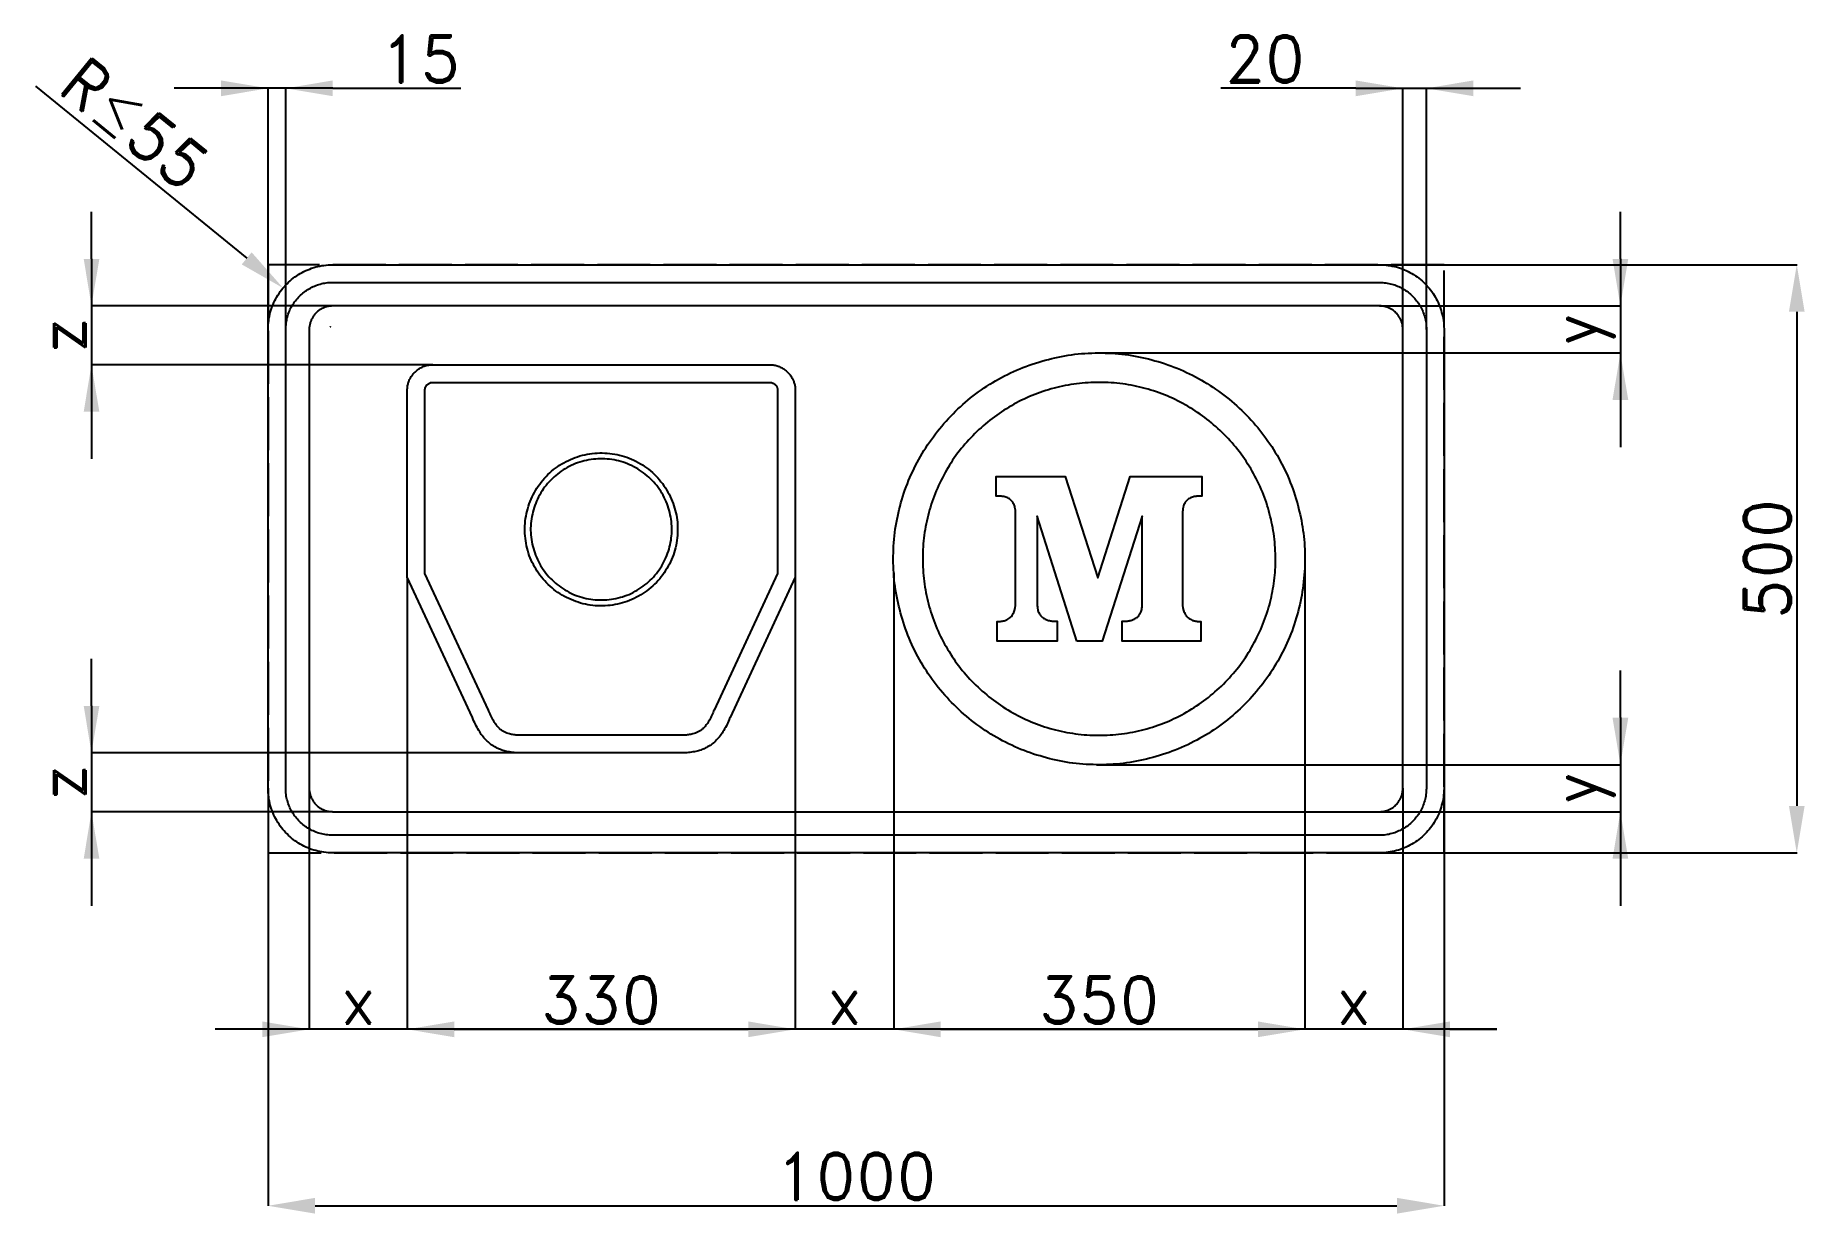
# Model space of a CAD drawing. Header units: millimetres. Extents: x -198 to 1307, y -307 to 695.
import ezdxf

# ---------------------------------------------------------------- set-up
doc = ezdxf.new("R2010")
doc.units = ezdxf.units.MM
doc.header["$LTSCALE"] = 5
doc.linetypes.add('ACAD_ISO02W100', pattern=[15, 12, -3])
doc.layers.add('Kóty', color=2, linetype='Continuous')
doc.layers.add('Značka', color=7, linetype='Continuous')
doc.styles.get("Standard").update_dxf_attribs({"font": 'romand.shx', "height": 40})
doc.dimstyles.get("Standard").update_dxf_attribs({"dimtxt": 40, "dimasz": 40, "dimexe": 0.18, "dimexo": 0.0625, "dimgap": 5, "dimtad": 1, "dimdec": 0, "dimzin": 0, "dimdsep": 46, "dimtxsty": 'Standard', "dimcen": 0.09, "dimadec": 0, "dimazin": 0, "dimtfac": 1, "dimtdec": 0, "dimtofl": 0, "dimtmove": 0, "dimatfit": 3, "dimfxl": 1, "dimtolj": 1, "dimtzin": 0, "dimarcsym": 0})

msp = doc.modelspace()

# ---------------------------------------------------------------- texts
at = {"layer": 'Kóty', "char_height": 40, "attachment_point": 5}
for s, insert in [('\\A1;15', (129.5, 675)), ('\\A1;20', (847.6, 675)), ('\\A1;x', (76.7, -125))]:
    msp.add_mtext(s, dxfattribs=dict(at, insert=insert))
for s, insert, rotation in [('\\A1;R{\\A0;≤}55', (-113.4, 619.9), 320.8489), ('\\A1;y', (1118.3, 445), 90), ('\\A1;z', (-175.2, 440), 90), ('\\A1;z', (-175.2, 60), 90), ('\\A1;y', (1118.3, 55), 90)]:
    msp.add_mtext(s, dxfattribs=dict(at, insert=insert, rotation=rotation))

# ---------------------------------------------------------------- blocks, each defined once
blk = doc.blocks.new('*D0')
at = {"layer": 'Defpoints', "color": 0, "transparency": 16777216}
for p in [(0, 55), (1000, 55), (1000, -300)]:
    blk.add_point(p, dxfattribs=at)
at = {"layer": 'Kóty', "color": 0, "lineweight": -2, "transparency": 16777216}
for p, q in [((0, 54.9), (0, -300.2)), ((1000, 54.9), (1000, -300.2)), ((40, -300), (960, -300))]:
    blk.add_line(p, q, dxfattribs=at)
at = {"layer": 'Kóty', "color": 0, "transparency": 16777216}
for points in [[(40, -293.3), (40, -306.7), (0, -300)], [(960, -293.3), (960, -306.7), (1000, -300)]]:
    blk.add_solid(points, dxfattribs=at)
at = {"layer": 'Kóty', "color": 0, "transparency": 16777216, "insert": (500, -275), "char_height": 40, "attachment_point": 5}
blk.add_mtext('\\A1;1000', dxfattribs=at)
blk = doc.blocks.new('*D1')
at = {"layer": 'Defpoints', "color": 0, "transparency": 16777216}
for p in [(945, 500), (945, 0), (1300, 0)]:
    blk.add_point(p, dxfattribs=at)
at = {"layer": 'Kóty', "color": 0, "lineweight": -2, "transparency": 16777216}
for p, q in [((945.1, 500), (1300.2, 500)), ((1300, 460), (1300, 40)), ((945.1, 0), (1300.2, 0))]:
    blk.add_line(p, q, dxfattribs=at)
at = {"layer": 'Kóty', "color": 0, "transparency": 16777216}
for points in [[(1293.3, 460), (1306.7, 460), (1300, 500)], [(1293.3, 40), (1306.7, 40), (1300, 0)]]:
    blk.add_solid(points, dxfattribs=at)
at = {"layer": 'Kóty', "color": 0, "transparency": 16777216, "insert": (1275, 250), "char_height": 40, "attachment_point": 5, "rotation": 90}
blk.add_mtext('\\A1;500', dxfattribs=at)
blk = doc.blocks.new('*D2')
at = {"layer": 'Defpoints', "color": 0, "transparency": 16777216}
for p in [(448.3, 278.9), (118.3, 234.3), (448.3, -150)]:
    blk.add_point(p, dxfattribs=at)
at = {"layer": 'Kóty', "color": 0, "lineweight": -2, "transparency": 16777216}
for p, q in [((448.3, 278.8), (448.3, -150.2)), ((118.3, 234.2), (118.3, -150.2)), ((158.3, -150), (408.3, -150))]:
    blk.add_line(p, q, dxfattribs=at)
at = {"layer": 'Kóty', "color": 0, "transparency": 16777216}
for points in [[(158.3, -143.3), (158.3, -156.7), (118.3, -150)], [(408.3, -143.3), (408.3, -156.7), (448.3, -150)]]:
    blk.add_solid(points, dxfattribs=at)
at = {"layer": 'Kóty', "color": 0, "transparency": 16777216, "insert": (283.3, -125), "char_height": 40, "attachment_point": 5}
blk.add_mtext('\\A1;330', dxfattribs=at)
blk = doc.blocks.new('*D3')
at = {"layer": 'Defpoints', "color": 0, "transparency": 16777216}
for p in [(448.3, 278.9), (532, 238.1), (532, -150)]:
    blk.add_point(p, dxfattribs=at)
at = {"layer": 'Kóty', "color": 0, "lineweight": -2, "transparency": 16777216}
for p, q in [((448.3, 278.8), (448.3, -150.2)), ((532, 238), (532, -150.2)), ((408.3, -150), (368.3, -150)), ((572, -150), (612, -150))]:
    blk.add_line(p, q, dxfattribs=at)
at = {"layer": 'Kóty', "color": 0, "transparency": 16777216}
for points in [[(408.3, -143.3), (408.3, -156.7), (448.3, -150)], [(572, -143.3), (572, -156.7), (532, -150)]]:
    blk.add_solid(points, dxfattribs=at)
at = {"layer": 'Kóty', "color": 0, "transparency": 16777216, "insert": (490.2, -125), "char_height": 40, "attachment_point": 5}
blk.add_mtext('\\A1;x', dxfattribs=at)
blk = doc.blocks.new('*D4')
at = {"layer": 'Defpoints', "color": 0, "transparency": 16777216}
for p in [(881.7, 247.7), (532, 238.1), (881.7, -150)]:
    blk.add_point(p, dxfattribs=at)
at = {"layer": 'Kóty', "color": 0, "lineweight": -2, "transparency": 16777216}
for p, q in [((881.7, 247.6), (881.7, -150.2)), ((532, 238), (532, -150.2)), ((572, -150), (841.7, -150))]:
    blk.add_line(p, q, dxfattribs=at)
at = {"layer": 'Kóty', "color": 0, "transparency": 16777216}
for points in [[(572, -143.3), (572, -156.7), (532, -150)], [(841.7, -143.3), (841.7, -156.7), (881.7, -150)]]:
    blk.add_solid(points, dxfattribs=at)
at = {"layer": 'Kóty', "color": 0, "transparency": 16777216, "insert": (706.8, -125), "char_height": 40, "attachment_point": 5}
blk.add_mtext('\\A1;350', dxfattribs=at)
blk = doc.blocks.new('*D5')
at = {"layer": 'Defpoints', "color": 0, "transparency": 16777216}
for p in [(881.7, 247.6), (965, 55), (965, -150)]:
    blk.add_point(p, dxfattribs=at)
at = {"layer": 'Kóty', "color": 0, "lineweight": -2, "transparency": 16777216}
for p, q in [((881.7, 247.6), (881.7, -150.2)), ((965, 54.9), (965, -150.2)), ((841.7, -150), (801.7, -150)), ((1005, -150), (1045, -150))]:
    blk.add_line(p, q, dxfattribs=at)
at = {"layer": 'Kóty', "color": 0, "transparency": 16777216}
for points in [[(841.7, -143.3), (841.7, -156.7), (881.7, -150)], [(1005, -143.3), (1005, -156.7), (965, -150)]]:
    blk.add_solid(points, dxfattribs=at)
at = {"layer": 'Kóty', "color": 0, "transparency": 16777216, "insert": (923.3, -125), "char_height": 40, "attachment_point": 5}
blk.add_mtext('\\A1;x', dxfattribs=at)

# ---------------------------------------------------------------- dimensions: what is measured, and where the dimension line sits
at = {"layer": 'Kóty'}
dim = msp.add_linear_dim(base=(1300, 0), p1=(945, 500), p2=(945, 0), angle=90, dimstyle='Standard', dxfattribs=at)
dim.commit()
dim.dimension.update_dxf_attribs({"geometry": '*D1', "text_midpoint": (1275, 250)})
for base, p1, p2, picture, middle in [((448.3, -150), (118.3, 234.3), (448.3, 278.9), '*D2', (283.3, -125)), ((881.7, -150), (532, 238.1), (881.7, 247.7), '*D4', (706.8, -125)), ((1000, -300), (0, 55), (1000, 55), '*D0', (500, -275))]:
    dim = msp.add_linear_dim(base=base, p1=p1, p2=p2, dimstyle='Standard', dxfattribs=at)
    dim.commit()
    dim.dimension.update_dxf_attribs({"geometry": picture, "text_midpoint": middle})
for base, p1, p2, picture, middle in [((532, -150), (448.3, 278.9), (532, 238.1), '*D3', (490.2, -125)), ((965, -150), (881.7, 247.6), (965, 55), '*D5', (923.3, -125))]:
    dim = msp.add_linear_dim(base=base, p1=p1, p2=p2, text='x', dimstyle='Standard', dxfattribs=at)
    dim.commit()
    dim.dimension.update_dxf_attribs({"geometry": picture, "text_midpoint": middle})

# ---------------------------------------------------------------- linework, layer by layer
at = {"layer": 'Kóty'}
for p, q in [((-197.9, 651.8), (-18.2, 505.5)), ((55, 650), (-80, 650)), ((0, 445.1), (0, 650.2)), ((15, 445.1), (15, 650.2)), ((55, 650), (164, 650)), ((925, 650), (810.2, 650)), ((925, 650), (1065, 650)), ((965, 445.1), (965, 650.2)), ((985, 445.1), (985, 650.2)), ((-150.2, 505), (-150.2, 545)), ((1150, 505), (1150, 545)), ((-150.2, 505), (-150.2, 335)), ((1150, 505), (1150, 345)), ((54.9, 465), (-150.4, 465)), ((945.1, 465), (1150.2, 465)), ((53.1, 447.3), (53.3, 447.3)), ((53.2, 447.2), (53.2, 447.4)), ((709, 425), (1150.2, 425)), ((140, 415), (-150.4, 415)), ((118.3, 234.2), (118.3, -150.2)), ((-150.2, 125), (-150.2, 165)), ((1150, 115), (1150, 155)), ((-150.2, 125), (-150.2, -45)), ((1150, 115), (1150, -45)), ((225.8, 85), (-150.4, 85)), ((704.4, 75), (1150.2, 75)), ((35, 54.9), (35, -150.2)), ((54.9, 35), (-150.4, 35)), ((945.1, 35), (1150.2, 35)), ((1045, -150), (-45, -150)), ((158.3, -150), (198.3, -150))]:
    msp.add_line(p, q, dxfattribs=at)
for points in [[(-40, 656.7), (-40, 643.3), (0, 650)], [(55, 656.7), (55, 643.3), (15, 650)], [(925, 656.7), (925, 643.3), (965, 650)], [(1025, 656.7), (1025, 643.3), (985, 650)], [(-156.8, 505), (-143.5, 505), (-150.2, 465)], [(-14, 510.6), (-22.4, 500.3), (12.8, 480.2)], [(1143.3, 505), (1156.7, 505), (1150, 465)], [(1143.3, 385), (1156.7, 385), (1150, 425)], [(-156.8, 375), (-143.5, 375), (-150.2, 415)], [(-156.8, 125), (-143.5, 125), (-150.2, 85)], [(1143.3, 115), (1156.7, 115), (1150, 75)], [(-156.8, -5), (-143.5, -5), (-150.2, 35)], [(1143.3, -5), (1156.7, -5), (1150, 35)], [(-5, -143.3), (-5, -156.7), (35, -150)], [(158.3, -143.3), (158.3, -156.7), (118.3, -150)]]:
    msp.add_solid(points, dxfattribs=at)
at = {"layer": 'Značka', "color": 7, "linetype": 'ACAD_ISO02W100', "ltscale": 0.75}
msp.add_lwpolyline([(0, 0), (1000, 0), (1000, 500), (0, 500)], close=True, dxfattribs=at)
at = {"layer": 'Značka', "color": 5}
for points in [[(55, 0), (54.8, 0), (54.6, 0, -0.03218), (47.5, 0.5, -0.035443), (40.5, 1.9, -0.036267), (33.7, 4.2, -0.03442), (27.4, 7.4, -0.033722), (21.4, 11.4, -0.034085), (16.1, 16.1, -0.034209), (11.4, 21.4, -0.034229), (7.4, 27.4, -0.034044), (4.3, 33.7, -0.033412), (1.9, 40.5, -0.034127), (0.5, 47.5, -0.036745), (0, 54.6), (0, 54.8), (0, 55), (0, 445), (0, 445.2), (0, 445.4, -0.03218), (0.5, 452.5, -0.035443), (1.9, 459.5, -0.036267), (4.2, 466.3, -0.03442), (7.4, 472.6, -0.033724), (11.4, 478.6, -0.034088), (16.1, 483.9, -0.034206), (21.4, 488.6, -0.034232), (27.4, 492.6, -0.034049), (33.7, 495.7, -0.033416), (40.5, 498.1, -0.034129), (47.5, 499.5, -0.036747), (54.6, 500), (54.8, 500), (55, 500), (945, 500), (945.2, 500), (945.4, 500, -0.032179), (952.5, 499.5, -0.035446), (959.5, 498.1, -0.036264), (966.3, 495.8, -0.034421), (972.6, 492.6, -0.033716), (978.6, 488.6, -0.034086), (983.9, 483.9, -0.034212), (988.6, 478.6, -0.034226), (992.6, 472.6, -0.034042), (995.7, 466.3, -0.033411), (998, 459.5, -0.034124), (999.5, 452.5, -0.036743), (1000, 445.4), (1000, 445.2), (1000, 445), (1000, 55), (1000, 54.8), (1000, 54.6, -0.032188), (999.5, 47.5, -0.035446), (998, 40.5, -0.036274), (995.8, 33.7, -0.034416), (992.6, 27.4, -0.033728), (988.6, 21.4, -0.034092), (983.9, 16.1, -0.034208), (978.6, 11.4, -0.03423), (972.6, 7.4, -0.034041), (966.3, 4.3, -0.033411), (959.5, 1.9, -0.034128), (952.5, 0.5, -0.036745), (945.4, 0), (945.2, 0), (945, 0), (55, 0)], [(55, 15), (54.8, 15), (54.7, 15, -0.03218), (49.5, 15.4, -0.035444), (44.4, 16.4, -0.036267), (39.5, 18.1, -0.03442), (34.9, 20.4, -0.033721), (30.6, 23.3, -0.034085), (26.7, 26.7, -0.034209), (23.3, 30.6, -0.034229), (20.4, 34.9, -0.034044), (18.1, 39.5, -0.033412), (16.4, 44.4, -0.034127), (15.3, 49.5, -0.036745), (15, 54.7), (15, 54.8), (15, 55), (15, 445), (15, 445.2), (15, 445.3, -0.03218), (15.4, 450.5, -0.035443), (16.4, 455.6, -0.036267), (18.1, 460.5, -0.034424), (20.4, 465.1, -0.033722), (23.3, 469.4, -0.034083), (26.7, 473.3, -0.034209), (30.6, 476.7, -0.034227), (34.9, 479.6, -0.034042), (39.5, 481.9, -0.033411), (44.4, 483.6, -0.034123), (49.5, 484.7, -0.036741), (54.7, 485), (54.8, 485), (55, 485), (945, 485), (945.2, 485), (945.3, 485, -0.032174), (950.5, 484.6, -0.035443), (955.6, 483.6, -0.036265), (960.5, 481.9, -0.034414), (965.1, 479.6, -0.033719), (969.4, 476.7, -0.034082), (973.3, 473.3, -0.034215), (976.7, 469.4, -0.034226), (979.6, 465.1, -0.03405), (981.9, 460.5, -0.033405), (983.6, 455.6, -0.034129), (984.7, 450.5, -0.036741), (985, 445.3), (985, 445.2), (985, 445), (985, 55), (985, 54.8), (985, 54.7, -0.032179), (984.6, 49.5, -0.035442), (983.6, 44.4, -0.03626), (981.9, 39.5, -0.034413), (979.6, 34.9, -0.033721), (976.7, 30.6, -0.034079), (973.3, 26.7, -0.03421), (969.4, 23.3, -0.034232), (965.1, 20.4, -0.034047), (960.5, 18.1, -0.033414), (955.6, 16.4, -0.034126), (950.5, 15.3, -0.036746), (945.3, 15), (945.2, 15), (945, 15), (55, 15)], [(55, 35), (945, 35), (945.1, 35), (945.2, 35, 0.032177), (947.7, 35.2, 0.035444), (950.3, 35.7, 0.036265), (952.7, 36.5, 0.034422), (955, 37.7, 0.03373), (957.2, 39.1, 0.034072), (959.1, 40.9, 0.034204), (960.9, 42.8, 0.034223), (962.3, 45, 0.034048), (963.5, 47.3), (964.3, 49.7), (964.8, 52.3, 0.036741), (965, 54.8), (965, 54.9), (965, 55), (965, 445), (965, 445.1), (965, 445.2, 0.032179), (964.8, 447.7, 0.035443), (964.3, 450.3, 0.036259), (963.5, 452.7, 0.034419), (962.3, 455, 0.033729), (960.9, 457.2, 0.034073), (959.1, 459.1, 0.034191), (957.2, 460.9, 0.034225), (955, 462.3, 0.034056), (952.7, 463.5, 0.033414), (950.3, 464.3, 0.034128), (947.7, 464.8, 0.036743), (945.2, 465), (945.1, 465), (945, 465), (55, 465), (54.9, 465), (54.8, 465, 0.032179), (52.3, 464.8, 0.035442), (49.7, 464.3, 0.036259), (47.3, 463.5, 0.034414), (45, 462.3, 0.03372), (42.8, 460.9, 0.034079), (40.9, 459.1, 0.03421), (39.1, 457.2, 0.034232), (37.7, 455, 0.034046), (36.5, 452.7, 0.033413), (35.7, 450.3, 0.034126), (35.2, 447.7, 0.036744), (35, 445.2), (35, 445.1), (35, 445), (35, 55), (35, 54.9), (35, 54.8, 0.032179), (35.2, 52.3, 0.035443), (35.7, 49.7, 0.036265), (36.5, 47.3, 0.034421), (37.7, 45, 0.033719), (39.1, 42.8, 0.034086), (40.9, 40.9, 0.034208), (42.8, 39.1, 0.034229), (45, 37.7, 0.034044), (47.3, 36.5, 0.033412), (49.7, 35.7, 0.034128), (52.3, 35.2, 0.036744), (54.8, 35), (54.9, 35), (55, 35)]]:
    msp.add_lwpolyline(points, format="xyb", dxfattribs=at)
at = {"layer": 'Značka', "color": 51}
for points in [[(881.7, 250), (881.7, 248.9), (881.7, 247.7, -0.032166), (879.9, 224.9, -0.035722), (875.1, 202.5, -0.036663), (867.6, 180.9, -0.034754), (857.1, 160.5, -0.034037), (844.1, 141.6, -0.034452), (828.8, 124.6, -0.03456), (811.4, 109.7, -0.034427), (792.2, 97.3, -0.034389), (771.5, 87.4, -0.034419), (749.7, 80.4, -0.034424), (727.2, 76.1, -0.034417), (704.4, 75, -0.034415), (681.5, 76.7, -0.034417), (659.2, 81.6, -0.034418), (637.6, 89.1, -0.034418), (617.2, 99.6, -0.034415), (598.3, 112.5, -0.034416), (581.3, 127.9, -0.034416), (566.4, 145.2, -0.034417), (554, 164.5, -0.03442), (544.1, 185.1, -0.034417), (537.1, 206.9, -0.034414), (532.8, 229.4, -0.034418), (531.7, 252.3, -0.034418), (533.4, 275.1, -0.034417), (538.2, 297.5, -0.034418), (545.8, 319.1, -0.034417), (556.3, 339.5, -0.034417), (569.2, 358.4, -0.034414), (584.6, 375.4, -0.034416), (601.9, 390.3, -0.034417), (621.2, 402.7, -0.034415), (641.8, 412.6, -0.034416), (663.6, 419.6, -0.034416), (686.1, 423.9, -0.034416), (709, 425, -0.034417), (731.8, 423.3, -0.034418), (754.2, 418.4, -0.034416), (775.8, 410.9, -0.034417), (796.1, 400.4, -0.034415), (815.1, 387.5, -0.034404), (832, 372.1, -0.034414), (846.9, 354.8, -0.034489), (859.4, 335.5, -0.03442), (869.3, 314.9, -0.034074), (876.3, 293.1, -0.032794), (880.4, 271.7, -0.034265), (881.7, 250)], [(881.7, 250), (881.7, 248.9), (881.7, 247.7, -0.032166), (879.9, 224.9, -0.035722), (875.1, 202.5, -0.036663), (867.6, 180.9, -0.034754), (857.1, 160.5, -0.034037), (844.1, 141.6, -0.034452), (828.8, 124.6, -0.03456), (811.4, 109.7, -0.034427), (792.2, 97.3, -0.034389), (771.5, 87.4, -0.034419), (749.7, 80.4, -0.034424), (727.2, 76.1, -0.034417), (704.4, 75, -0.034415), (681.5, 76.7, -0.034417), (659.2, 81.6, -0.034418), (637.6, 89.1, -0.034418), (617.2, 99.6, -0.034415), (598.3, 112.5, -0.034416), (581.3, 127.9, -0.034416), (566.4, 145.2, -0.034417), (554, 164.5, -0.03442), (544.1, 185.1, -0.034417), (537.1, 206.9, -0.034414), (532.8, 229.4, -0.034418), (531.7, 252.3, -0.034418), (533.4, 275.1, -0.034417), (538.2, 297.5, -0.034418), (545.8, 319.1, -0.034417), (556.3, 339.5, -0.034417), (569.2, 358.4, -0.034414), (584.6, 375.4, -0.034416), (601.9, 390.3, -0.034417), (621.2, 402.7, -0.034415), (641.8, 412.6, -0.034416), (663.6, 419.6, -0.034416), (686.1, 423.9, -0.034416), (709, 425, -0.034417), (731.8, 423.3, -0.034418), (754.2, 418.4, -0.034416), (775.8, 410.9, -0.034417), (796.1, 400.4, -0.034415), (815.1, 387.5, -0.034404), (832, 372.1, -0.034414), (846.9, 354.8, -0.034489), (859.4, 335.5, -0.03442), (869.3, 314.9, -0.034074), (876.3, 293.1, -0.032794), (880.4, 271.7, -0.034265), (881.7, 250)], [(856.7, 250), (856.7, 251), (856.7, 252, 0.032167), (855.2, 271.5, 0.035721), (851, 290.7, 0.036666), (844.6, 309.3, 0.034753), (835.6, 326.7, 0.03404), (824.5, 342.9, 0.034454), (811.3, 357.4, 0.034563), (796.5, 370.2, 0.034426), (780, 380.9, 0.03439), (762.3, 389.4, 0.034418), (743.6, 395.4, 0.034424), (724.3, 399, 0.034417), (704.7, 400, 0.034413), (685.1, 398.5, 0.034417), (666, 394.4, 0.034419), (647.4, 387.9, 0.034416), (630, 378.9, 0.034416), (613.8, 367.8, 0.034417), (599.2, 354.7, 0.034415), (586.4, 339.8, 0.034421), (575.8, 323.3, 0.034417), (567.3, 305.6, 0.034415), (561.3, 286.9, 0.034418), (557.6, 267.6, 0.034419), (556.7, 248, 0.034418), (558.2, 228.5, 0.034417), (562.3, 209.3, 0.034417), (568.8, 190.8, 0.034414), (577.8, 173.3, 0.034417), (588.8, 157.1, 0.034415), (602, 142.6, 0.034415), (616.9, 129.8, 0.034416), (633.4, 119.1, 0.034418), (651.1, 110.6, 0.034417), (669.7, 104.6, 0.034417), (689, 101, 0.034416), (708.6, 100, 0.034416), (728.2, 101.5, 0.034418), (747.4, 105.6, 0.034416), (765.9, 112.1, 0.034415), (783.4, 121.1, 0.034418), (799.6, 132.2, 0.034405), (814.1, 145.3, 0.034413), (826.9, 160.2, 0.034491), (837.5, 176.7, 0.034419), (846, 194.4, 0.034079), (852.1, 213.1, 0.032793), (855.6, 231.4, 0.034269), (856.7, 250)], [(687.9, 180), (654.1, 286.4), (654.1, 212.2), (654.1, 211.7), (654.1, 211.2, 0.022998), (654.2, 209.1, 0.031088), (654.5, 207, 0.030826), (655, 205.3, 0.036263), (655.7, 203.7, 0.03685), (656.5, 202.4, 0.039466), (657.5, 201.2, 0.039201), (658.7, 200.1, 0.035556), (660, 199.2, 0.038453), (661.8, 198.3, 0.029613), (663.7, 197.7, 0.035719), (666.8, 197.1, 0.027141), (670, 196.9), (670.5, 196.9), (671, 196.9), (671, 180), (620, 180), (620, 196.7), (620.5, 196.7), (621, 196.7, 0.018177), (622.7, 196.8, 0.021913), (624.4, 197.1, 0.024552), (626, 197.4, 0.028651), (627.5, 197.9, 0.038257), (629.2, 198.7, 0.0441), (630.8, 199.8, 0.042762), (632.1, 201, 0.040135), (633.1, 202.5, 0.041549), (634.1, 204.3, 0.033178), (634.8, 206.2, 0.03458), (635.4, 208.8, 0.027991), (635.6, 211.5), (635.7, 211.9), (635.7, 212.3), (635.7, 287.6), (635.7, 288), (635.7, 288.5), (635.6, 290), (635.5, 291.5), (635.3, 292.6), (635.1, 293.6, 0.026406), (634.7, 295.2, 0.034261), (634, 296.8, 0.037153), (633.3, 298.1, 0.040586), (632.3, 299.3, 0.041728), (631.1, 300.4, 0.03874), (629.8, 301.3, 0.038297), (628.1, 302.1, 0.02955), (626.4, 302.7, 0.038374), (623.4, 303.2, 0.029309), (620.3, 303.4), (619.7, 303.4), (619.2, 303.4), (619.2, 320), (677.9, 320), (705.5, 233.9), (733.1, 320), (794.2, 320), (794.2, 303.4), (793.6, 303.4), (793, 303.4, 0.025927), (789.9, 303.2, 0.041595), (786.9, 302.7, 0.032), (785.2, 302.1, 0.038191), (783.5, 301.3, 0.037979), (782.2, 300.4, 0.041861), (781, 299.3, 0.040609), (780, 298.1, 0.036311), (779.2, 296.8, 0.033753), (778.6, 295.2), (778.2, 293.6), (778, 292.6), (777.8, 291.5), (777.7, 290), (777.6, 288.5), (777.6, 288), (777.6, 287.6), (777.6, 212.3), (777.6, 211.9), (777.6, 211.5, 0.025382), (777.9, 208.8, 0.036584), (778.5, 206.2, 0.035511), (779.2, 204.3, 0.042084), (780.2, 202.5, 0.039747), (781.2, 201, 0.041667), (782.5, 199.8, 0.048497), (784.3, 198.6, 0.043219), (786.2, 197.7, 0.023992), (787.5, 197.3, 0.01932), (788.9, 197.1, 0.020807), (790.5, 196.8, 0.020151), (792.2, 196.7), (792.7, 196.7), (793.3, 196.7), (793.3, 180), (726.4, 180), (726.4, 196.9), (726.9, 196.9), (727.4, 196.9, 0.02429), (730.6, 197.1, 0.038652), (733.7, 197.7, 0.032217), (735.6, 198.3, 0.039078), (737.4, 199.2, 0.035359), (738.7, 200, 0.03915), (739.9, 201.1, 0.039575), (740.9, 202.3, 0.037162), (741.7, 203.7, 0.036108), (742.4, 205.3), (742.9, 206.9, 0.029798), (743.2, 209), (743.4, 211.2), (743.4, 211.6), (743.4, 212.1), (743.4, 286.3), (709.3, 180), (687.9, 180)]]:
    msp.add_lwpolyline(points, format="xyb", dxfattribs=at)
at = {"layer": 'Značka', "color": 251}
for points in [[(448.3, 305.7), (448.3, 234.3), (392.9, 115.1), (392.5, 114.2), (392.2, 113.4, -0.015822), (389.7, 108, -0.02518), (386.7, 102.8, -0.028415), (383.9, 98.8, -0.035561), (380.5, 95.1, -0.038032), (376.8, 92, -0.039623), (372.7, 89.5, -0.032262), (368.9, 87.8, -0.026514), (365, 86.6, -0.027439), (360, 85.6, -0.023957), (354.9, 85.1, -0.003297), (353.9, 85, -0.001099), (352.9, 85), (213.7, 85), (212.8, 85), (211.8, 85.1, -0.02153), (206.7, 85.6, -0.029023), (201.7, 86.6, -0.028346), (197.7, 87.8, -0.031963), (194, 89.5, -0.038717), (189.8, 92, -0.03842), (186.2, 95.1, -0.035768), (182.8, 98.8, -0.026922), (180, 102.8, -0.023879), (177, 108, -0.017492), (174.5, 113.4), (174.1, 114.2), (173.8, 115.1), (118.3, 234.3), (118.3, 393.1), (118.3, 393.6, -0.004753), (118.4, 394.2, -0.035153), (118.7, 397.1, -0.036969), (119.4, 400, -0.034097), (120.4, 402.5, -0.032383), (121.8, 404.9, -0.039183), (123.8, 407.6, -0.040331), (126.2, 409.9, -0.040857), (128.9, 411.9, -0.040131), (131.9, 413.4, -0.044445), (135.4, 414.5, -0.049205), (139, 415), (139.5, 415), (140, 415), (246.6, 415), (426.6, 415), (427.2, 415, -0.004745), (427.7, 415, -0.043624), (431.3, 414.5, -0.046137), (434.7, 413.4, -0.043182), (437.8, 411.9, -0.04053), (440.5, 409.9, -0.03949), (442.9, 407.6, -0.040398), (444.9, 404.9, -0.032783), (446.2, 402.5, -0.031662), (447.2, 400, -0.035431), (448, 397.1, -0.039138), (448.3, 394.2), (448.3, 393.6), (448.3, 393.1), (448.3, 305.7)], [(433.3, 305.7), (433.3, 237.6), (379.3, 121.4), (378.8, 120.4), (378.4, 119.3, -0.0142), (376.4, 115, -0.026399), (374, 110.7, -0.02699), (372.1, 108.1, -0.038758), (370, 105.8, -0.036958), (368, 104.1, -0.039273), (365.8, 102.8, -0.033812), (363.5, 101.8, -0.024564), (361.2, 101.1, -0.027551), (357.6, 100.4, -0.023061), (354, 100.1, -0.003176), (353.3, 100), (352.6, 100), (214.1, 100), (213.3, 100), (212.6, 100.1, -0.021254), (208.9, 100.4, -0.031084), (205.3, 101.2, -0.026918), (202.9, 101.9, -0.034023), (200.7, 102.8, -0.039004), (198.5, 104.2, -0.036893), (196.5, 105.9, -0.037826), (194.4, 108.3, -0.024922), (192.6, 110.9, -0.023693), (190.3, 115.1, -0.015091), (188.3, 119.4), (187.8, 120.4), (187.4, 121.4), (133.3, 237.6), (133.3, 393.1), (133.3, 393.3, -0.00623), (133.3, 393.5, -0.036616), (133.5, 394.5, -0.039057), (133.7, 395.4, -0.033124), (134.1, 396.2, -0.030187), (134.5, 396.9, -0.039261), (135.1, 397.8, -0.04129), (135.9, 398.5, -0.04118), (136.8, 399.1, -0.042623), (137.8, 399.6, -0.040738), (138.7, 399.9, -0.043243), (139.7, 400), (139.8, 400), (140, 400), (246.6, 400), (426.6, 400), (426.8, 400), (427.1, 400, -0.046202), (428.2, 399.8, -0.04948), (429.3, 399.4, -0.041953), (430.1, 399, -0.03668), (430.9, 398.4, -0.038529), (431.7, 397.6, -0.040377), (432.3, 396.7, -0.033226), (432.7, 396, -0.032954), (433, 395.2, -0.032927), (433.2, 394.3, -0.034427), (433.3, 393.5), (433.3, 393.3), (433.3, 393.1), (433.3, 305.7)]]:
    msp.add_lwpolyline(points, format="xyb", dxfattribs=at)
at = {"layer": 'Značka', "color": 9}
for points in [[(348.3, 275), (348.3, 274.6), (348.3, 274.1, -0.03217), (347.7, 265.7, -0.035726), (345.9, 257.4, -0.036666), (343.1, 249.3, -0.034752), (339.2, 241.8, -0.034036), (334.4, 234.7, -0.03445), (328.7, 228.4, -0.034562), (322.2, 222.9, -0.034429), (315.1, 218.3, -0.03439), (307.4, 214.6, -0.034417), (299.3, 212, -0.034421), (291, 210.4, -0.034415), (282.5, 210, -0.034417), (274, 210.6, -0.034415), (265.7, 212.4, -0.034415), (257.7, 215.3, -0.034417), (250.1, 219.1, -0.034416), (243.1, 223.9, -0.034416), (236.8, 229.6, -0.034416), (231.2, 236.1, -0.034418), (226.6, 243.2, -0.034418), (222.9, 250.9, -0.034415), (220.3, 259, -0.034415), (218.8, 267.4, -0.034413), (218.3, 275.9, -0.034417), (219, 284.3, -0.034415), (220.8, 292.6, -0.034418), (223.6, 300.7, -0.034418), (227.5, 308.2, -0.034418), (232.3, 315.3, -0.034416), (238, 321.6, -0.034415), (244.4, 327.1, -0.034414), (251.6, 331.7, -0.034419), (259.2, 335.4, -0.034419), (267.3, 338, -0.034417), (275.7, 339.6, -0.034417), (284.2, 340, -0.034411), (292.7, 339.4, -0.034417), (301, 337.6, -0.034415), (309, 334.7, -0.034417), (316.6, 330.9, -0.034418), (323.6, 326.1, -0.034404), (329.9, 320.4, -0.03441), (335.4, 313.9, -0.034487), (340, 306.8, -0.034417), (343.7, 299.1, -0.034072), (346.3, 291, -0.032797), (347.9, 283.1, -0.03427), (348.3, 275)], [(348.3, 275), (348.3, 274.6), (348.3, 274.1, -0.03217), (347.7, 265.7, -0.035726), (345.9, 257.4, -0.036666), (343.1, 249.3, -0.034752), (339.2, 241.8, -0.034036), (334.4, 234.7, -0.03445), (328.7, 228.4, -0.034562), (322.2, 222.9, -0.034429), (315.1, 218.3, -0.03439), (307.4, 214.6, -0.034417), (299.3, 212, -0.034421), (291, 210.4, -0.034415), (282.5, 210, -0.034417), (274, 210.6, -0.034415), (265.7, 212.4, -0.034415), (257.7, 215.3, -0.034417), (250.1, 219.1, -0.034416), (243.1, 223.9, -0.034416), (236.8, 229.6, -0.034416), (231.2, 236.1, -0.034418), (226.6, 243.2, -0.034418), (222.9, 250.9, -0.034415), (220.3, 259, -0.034415), (218.8, 267.4, -0.034413), (218.3, 275.9, -0.034417), (219, 284.3, -0.034415), (220.8, 292.6, -0.034418), (223.6, 300.7, -0.034418), (227.5, 308.2, -0.034418), (232.3, 315.3, -0.034416), (238, 321.6, -0.034415), (244.4, 327.1, -0.034414), (251.6, 331.7, -0.034419), (259.2, 335.4, -0.034419), (267.3, 338, -0.034417), (275.7, 339.6, -0.034417), (284.2, 340, -0.034411), (292.7, 339.4, -0.034417), (301, 337.6, -0.034415), (309, 334.7, -0.034417), (316.6, 330.9, -0.034418), (323.6, 326.1, -0.034404), (329.9, 320.4, -0.03441), (335.4, 313.9, -0.034487), (340, 306.8, -0.034417), (343.7, 299.1, -0.034072), (346.3, 291, -0.032797), (347.9, 283.1, -0.03427), (348.3, 275)], [(343.3, 275), (343.3, 275.4), (343.3, 275.8, 0.032169), (342.7, 283.6, 0.035727), (341.1, 291.3, 0.036664), (338.5, 298.7, 0.034749), (334.9, 305.7, 0.034036), (330.5, 312.2, 0.034448), (325.2, 318, 0.03456), (319.2, 323.1, 0.034427), (312.6, 327.4, 0.034392), (305.6, 330.8, 0.034418), (298.1, 333.2, 0.034421), (290.4, 334.6, 0.034416), (282.5, 335, 0.034413), (274.7, 334.4, 0.034416), (267, 332.7, 0.034416), (259.6, 330.2, 0.034414), (252.7, 326.6, 0.034418), (246.2, 322.1, 0.034417), (240.4, 316.9, 0.034416), (235.2, 310.9, 0.03442), (231, 304.3, 0.03442), (227.6, 297.2, 0.034416), (225.2, 289.8, 0.034417), (223.7, 282.1, 0.034414), (223.3, 274.2, 0.034416), (223.9, 266.4, 0.034419), (225.6, 258.7, 0.034418), (228.2, 251.3, 0.034414), (231.8, 244.3, 0.03442), (236.2, 237.8, 0.034419), (241.5, 232, 0.034417), (247.4, 226.9, 0.034417), (254, 222.7, 0.034415), (261.1, 219.2, 0.034418), (268.6, 216.8, 0.034417), (276.3, 215.4, 0.034414), (284.1, 215, 0.034417), (291.9, 215.6, 0.034417), (299.6, 217.3, 0.034419), (307, 219.8, 0.034416), (314, 223.4, 0.034417), (320.5, 227.9, 0.034404), (326.3, 233.1, 0.034414), (331.4, 239.1, 0.034488), (335.7, 245.7, 0.03442), (339.1, 252.8, 0.034079), (341.5, 260.2, 0.032787), (342.9, 267.6, 0.034261), (343.3, 275)]]:
    msp.add_lwpolyline(points, format="xyb", dxfattribs=at)

msp.set_redraw_order([(e.dxf.handle, doc.entitydb.next_handle()) for e in msp.query("TEXT MTEXT ATTDEF DIMENSION ARC_DIMENSION")])  # texts and dimensions are drawn at this point

doc.saveas('drawing.dxf')
